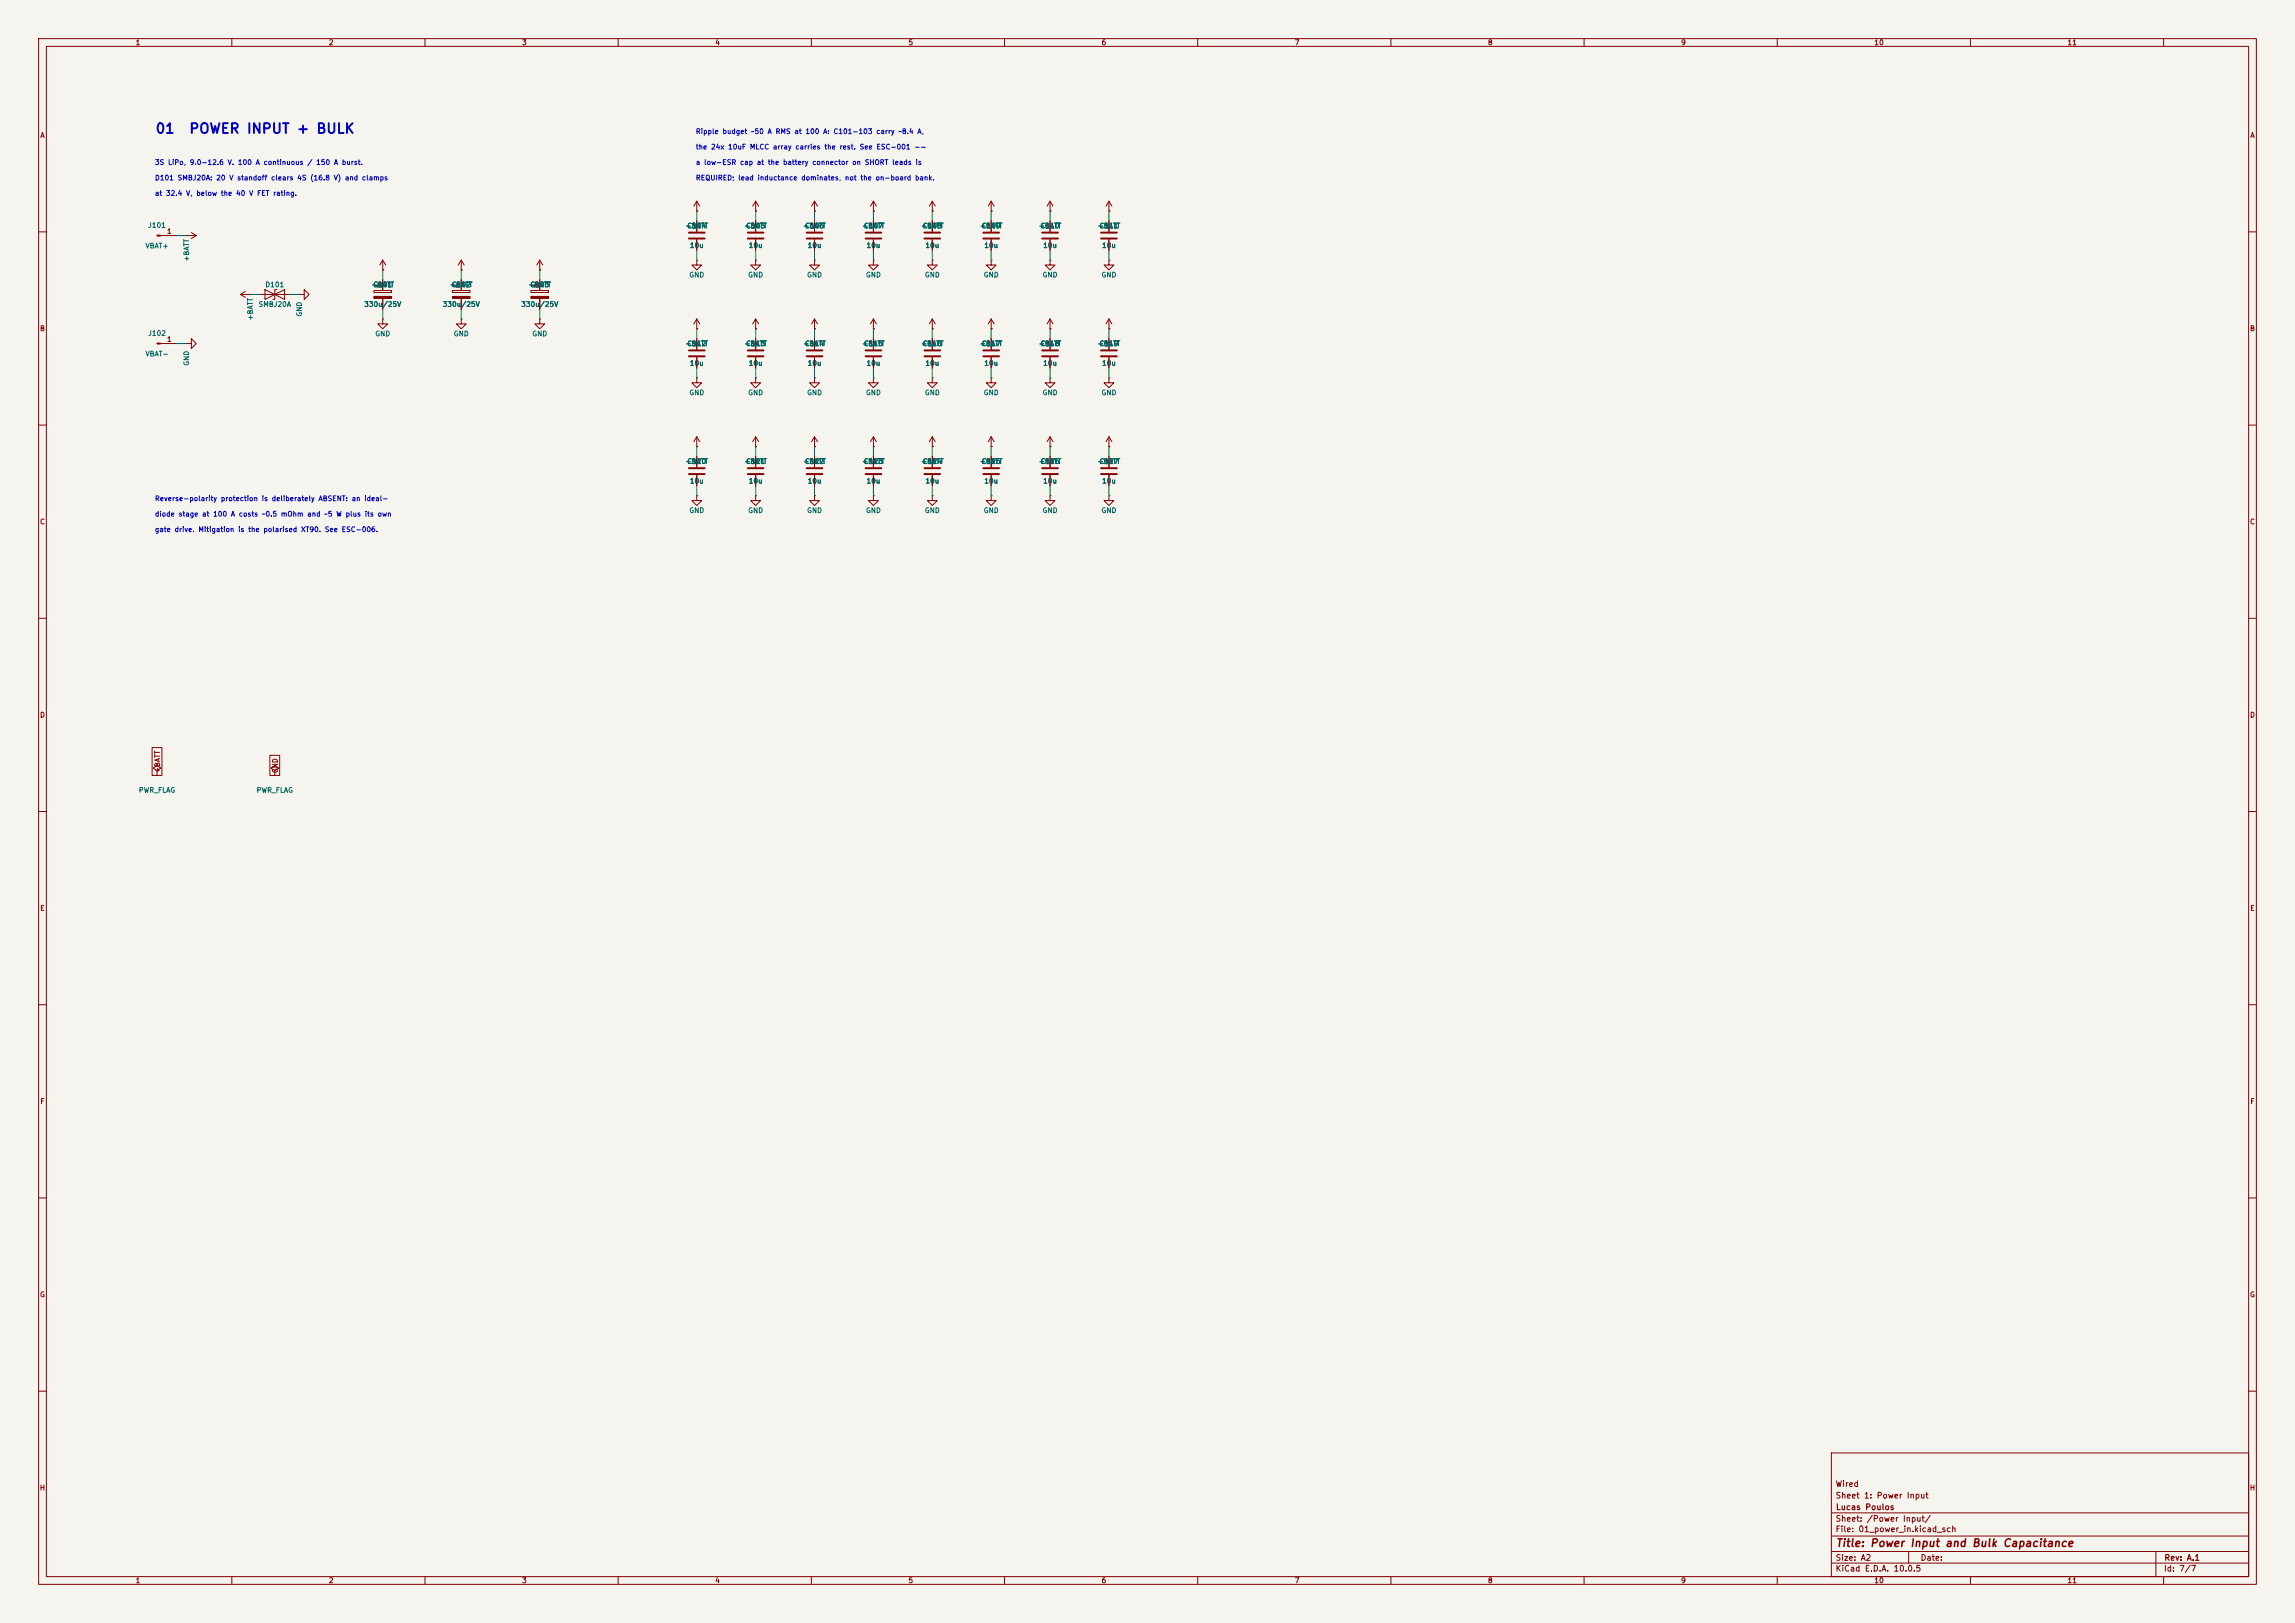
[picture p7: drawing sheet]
<svg xmlns="http://www.w3.org/2000/svg" width="594mm" height="420mm" viewBox="0 0 594 420" stroke-linecap="round" stroke-linejoin="round" font-family="sans-serif">
<defs><g id="words">
<g font-size="2.5" fill="#0000c2">
<text x="40.1" y="35.2">01</text>
<text x="48.8" y="35.2">POWER INPUT + BULK</text>
</g>
<text font-size="2" fill="#840000" x="475" y="400.8">Title: Power Input and Bulk Capacitance</text>
<g font-size="1.5" fill="#840000">
<text x="475" y="388.1">Sheet 1: Power Input</text>
<text x="475" y="385.1">Wired</text>
<text x="475" y="394.1">Sheet: /Power Input/</text>
<text x="475.1" y="391.1">Lucas Poulos</text>
<text x="475" y="396.8">File: 01_power_in.kicad_sch</text>
<text x="475" y="407">KiCad E.D.A. 10.0.5</text>
<text x="475" y="404.2">Size: A2</text>
<text x="497" y="404.2">Date:</text>
<text x="560" y="407">Id: 7/7</text>
<text x="560.1" y="404.2">Rev: A.1</text>
</g>
<g font-size="1.3" fill="#840000">
<text x="35" y="12">1</text>
<text x="85" y="12">2</text>
<text x="135" y="12">3</text>
<text x="185" y="12">4</text>
<text x="235" y="12">5</text>
<text x="285" y="12">6</text>
<text x="335" y="12">7</text>
<text x="385" y="12">8</text>
<text x="435" y="12">9</text>
<text x="485" y="12">10</text>
<text x="535" y="12">11</text>
<text x="10.3" y="36">A</text>
<text x="582.3" y="36">A</text>
<text x="10.2" y="86">B</text>
<text x="582.2" y="86">B</text>
<text x="10.2" y="136">C</text>
<text x="582.2" y="136">C</text>
<text x="10.2" y="186">D</text>
<text x="582.2" y="186">D</text>
<text x="41.7" y="200.2" transform="rotate(-90 41.7 200.2)">+BATT</text>
<text x="72.2" y="200.2" transform="rotate(-90 72.2 200.2)">GND</text>
<text x="10.3" y="236">E</text>
<text x="582.3" y="236">E</text>
<text x="10.3" y="286">F</text>
<text x="582.3" y="286">F</text>
<text x="10.2" y="336">G</text>
<text x="582.2" y="336">G</text>
<text x="10.2" y="386">H</text>
<text x="582.2" y="386">H</text>
<text x="35" y="410">1</text>
<text x="85" y="410">2</text>
<text x="135" y="410">3</text>
<text x="185" y="410">4</text>
<text x="235" y="410">5</text>
<text x="285" y="410">6</text>
<text x="335" y="410">7</text>
<text x="385" y="410">8</text>
<text x="435" y="410">9</text>
<text x="485" y="410">10</text>
<text x="535" y="410">11</text>
</g>
<g font-size="1.3" fill="#0000c2">
<text x="180" y="35">Ripple budget ~50 A RMS at 100 A: C101-103 carry ~8.4 A,</text>
<text x="180" y="39">the 24x 10uF MLCC array carries the rest. See ESC-001 --</text>
<text x="40" y="47">D101 SMBJ20A: 20 V standoff clears 4S (16.8 V) and clamps</text>
<text x="40" y="43">3S LiPo, 9.0-12.6 V. 100 A continuous / 150 A burst.</text>
<text x="180" y="47">REQUIRED; lead inductance dominates, not the on-board bank.</text>
<text x="180" y="43">a low-ESR cap at the battery connector on SHORT leads is</text>
<text x="40" y="51">at 32.4 V, below the 40 V FET rating.</text>
<text x="40" y="130">Reverse-polarity protection is deliberately ABSENT: an ideal-</text>
<text x="40" y="134">diode stage at 100 A costs ~0.5 mOhm and ~5 W plus its own</text>
<text x="40" y="138">gate drive. Mitigation is the polarised XT90. See ESC-006.</text>
</g>
<g font-size="1.3" fill="#006464">
<text x="38.2" y="59.3">J101</text>
<text x="177.3" y="59.4">+BATT</text>
<text x="177.8" y="59.4">C104</text>
<text x="192.5" y="59.4">+BATT</text>
<text x="193" y="59.4">C105</text>
<text x="207.8" y="59.4">+BATT</text>
<text x="208.2" y="59.4">C106</text>
<text x="223" y="59.4">+BATT</text>
<text x="223.5" y="59.4">C107</text>
<text x="238.2" y="59.4">+BATT</text>
<text x="238.7" y="59.4">C108</text>
<text x="253.5" y="59.4">+BATT</text>
<text x="254" y="59.4">C109</text>
<text x="268.7" y="59.4">+BATT</text>
<text x="269.2" y="59.4">C110</text>
<text x="284" y="59.4">+BATT</text>
<text x="284.4" y="59.4">C111</text>
<text x="37.5" y="64.6">VBAT+</text>
<text x="178.4" y="64.5">10u</text>
<text x="193.7" y="64.5">10u</text>
<text x="208.9" y="64.5">10u</text>
<text x="224.1" y="64.5">10u</text>
<text x="239.4" y="64.5">10u</text>
<text x="254.6" y="64.5">10u</text>
<text x="269.9" y="64.5">10u</text>
<text x="285.1" y="64.5">10u</text>
<text x="49.2" y="67.8" transform="rotate(-90 49.2 67.8)">+BATT</text>
<text x="68.5" y="74.6">D101</text>
<text x="96" y="74.6">+BATT</text>
<text x="96.5" y="74.6">C101</text>
<text x="116.3" y="74.6">+BATT</text>
<text x="116.8" y="74.6">C102</text>
<text x="136.6" y="74.6">+BATT</text>
<text x="137.1" y="74.6">C103</text>
<text x="178.3" y="72.1">GND</text>
<text x="193.5" y="72.1">GND</text>
<text x="208.8" y="72.1">GND</text>
<text x="224" y="72.1">GND</text>
<text x="239.2" y="72.1">GND</text>
<text x="254.5" y="72.1">GND</text>
<text x="269.7" y="72.1">GND</text>
<text x="285" y="72.1">GND</text>
<text x="65.7" y="83.1" transform="rotate(-90 65.7 83.1)">+BATT</text>
<text x="66.8" y="79.7">SMBJ20A</text>
<text x="78.4" y="82.1" transform="rotate(-90 78.4 82.1)">GND</text>
<text x="94.1" y="79.7">330u/25V</text>
<text x="114.4" y="79.7">330u/25V</text>
<text x="134.8" y="79.7">330u/25V</text>
<text x="38.2" y="87.2">J102</text>
<text x="97" y="87.3">GND</text>
<text x="117.3" y="87.3">GND</text>
<text x="137.6" y="87.3">GND</text>
<text x="177.3" y="89.9">+BATT</text>
<text x="177.8" y="89.9">C112</text>
<text x="192.5" y="89.9">+BATT</text>
<text x="193" y="89.9">C113</text>
<text x="207.8" y="89.9">+BATT</text>
<text x="208.2" y="89.9">C114</text>
<text x="223" y="89.9">+BATT</text>
<text x="223.5" y="89.9">C115</text>
<text x="238.2" y="89.9">+BATT</text>
<text x="238.7" y="89.9">C116</text>
<text x="253.5" y="89.9">+BATT</text>
<text x="254" y="89.9">C117</text>
<text x="268.7" y="89.9">+BATT</text>
<text x="269.2" y="89.9">C118</text>
<text x="284" y="89.9">+BATT</text>
<text x="284.4" y="89.9">C119</text>
<text x="37.5" y="92.5">VBAT-</text>
<text x="49.2" y="94.8" transform="rotate(-90 49.2 94.8)">GND</text>
<text x="178.4" y="94.9">10u</text>
<text x="193.7" y="94.9">10u</text>
<text x="208.9" y="94.9">10u</text>
<text x="224.1" y="94.9">10u</text>
<text x="239.4" y="94.9">10u</text>
<text x="254.6" y="94.9">10u</text>
<text x="269.9" y="94.9">10u</text>
<text x="285.1" y="94.9">10u</text>
<text x="178.3" y="102.6">GND</text>
<text x="193.5" y="102.6">GND</text>
<text x="208.8" y="102.6">GND</text>
<text x="224" y="102.6">GND</text>
<text x="239.2" y="102.6">GND</text>
<text x="254.5" y="102.6">GND</text>
<text x="269.7" y="102.6">GND</text>
<text x="285" y="102.6">GND</text>
<text x="177.3" y="120.3">+BATT</text>
<text x="177.8" y="120.3">C120</text>
<text x="178.4" y="125.4">10u</text>
<text x="192.5" y="120.3">+BATT</text>
<text x="193" y="120.3">C121</text>
<text x="193.7" y="125.4">10u</text>
<text x="207.8" y="120.3">+BATT</text>
<text x="208.2" y="120.3">C122</text>
<text x="208.9" y="125.4">10u</text>
<text x="223" y="120.3">+BATT</text>
<text x="223.5" y="120.3">C123</text>
<text x="224.1" y="125.4">10u</text>
<text x="238.2" y="120.3">+BATT</text>
<text x="238.7" y="120.3">C124</text>
<text x="239.4" y="125.4">10u</text>
<text x="253.5" y="120.3">+BATT</text>
<text x="254" y="120.3">C125</text>
<text x="254.6" y="125.4">10u</text>
<text x="268.7" y="120.3">+BATT</text>
<text x="269.2" y="120.3">C126</text>
<text x="269.9" y="125.4">10u</text>
<text x="284" y="120.3">+BATT</text>
<text x="284.4" y="120.3">C127</text>
<text x="285.1" y="125.4">10u</text>
<text x="178.3" y="133">GND</text>
<text x="193.5" y="133">GND</text>
<text x="208.8" y="133">GND</text>
<text x="224" y="133">GND</text>
<text x="239.2" y="133">GND</text>
<text x="254.5" y="133">GND</text>
<text x="269.7" y="133">GND</text>
<text x="285" y="133">GND</text>
<text x="35.8" y="205.4">PWR_FLAG</text>
<text x="66.3" y="205.4">PWR_FLAG</text>
</g>
<g font-size="1.3" fill="#a90000">
<text x="43.1" y="60.8">1</text>
<text x="43.1" y="88.8">1</text>
</g>
</g></defs>
<path d="M0 0h594v420h-594z" fill="#f5f4ef" stroke="#f5f4ef" stroke-width=".26"/>
<g fill="none" stroke="#840000" stroke-width=".26">
<path d="M10 10h574v400h-574zM12 12h570v396h-570zM60 10v2M110 10v2M160 10v2M210 10v2M260 10v2M310 10v2M360 10v2M410 10v2M460 10v2M510 10v2"/>
<path d="M560 10v2M180.3 54.6h.1M180.3 52.1v2.5M180.3 57.2v2.7M180.3 52.1l-.7 1.2M180.3 52.1l.8 1.2M195.6 54.6h.1M195.6 52.1v2.5M195.6 57.2v2.7M195.6 52.1l-.8 1.2M195.6 52.1l.7 1.2M210.8 54.6h.1"/>
<path d="M210.8 52.1v2.5M210.8 57.2v2.7M210.8 52.1l-.7 1.2M210.8 52.1l.8 1.2M226.1 54.6h.1M226.1 52.1v2.5M226.1 57.2v2.7M226.1 52.1l-.8 1.2M226.1 52.1l.7 1.2M241.3 54.6h.1M241.3 52.1v2.5M241.3 57.2v2.7"/>
<path d="M241.3 52.1l-.8 1.2M241.3 52.1l.8 1.2M256.5 54.6h.1M256.5 52.1v2.5M256.5 57.2v2.7M256.5 52.1l-.7 1.2M256.5 52.1l.8 1.2M271.8 54.6h.1M271.8 52.1v2.5M271.8 57.2v2.7M271.8 52.1l-.8 1.2M271.8 52.1l.7 1.2"/>
<path d="M287 54.6h.1M287 52.1v2.5M287 57.2v2.7M287 52.1l-.7 1.2M287 52.1l.8 1.2M10 60h2M41.5 61h4.2M48.3 61h.1M48.3 61h2.5M49.5 60.2l1.3 .8M50.8 61l-1.3 .7M62.2 76.2l1.3 .8"/>
<path d="M62.2 76.2h2.6M63.5 75.4l-1.3 .8M64.8 76.2h.1M67.3 76.2h7.6M68.6 74.9v2.6l5.1-2.6v2.6zM71.6 74.9h-.5v2.6h-.5M77.5 76.2h1.2v-1.3l1.3 1.3-1.3 1.3v-1.3M77.5 76.2h.1M96.8 75.2h4.5v.5h-4.5zM97.3 73.9h1M97.8 73.4v1M99.1 69.9h.1"/>
<path d="M99.1 67.3v2.6M99.1 72.4v2.8M99.1 77.2v2.8M99.1 67.3l-.8 1.3M99.1 67.3l.7 1.3M117.1 75.2h4.6v.5h-4.6zM117.6 73.9h1M118.1 73.4v1M119.4 69.9h.1M119.4 67.3v2.6M119.4 72.4v2.8M119.4 77.2v2.8"/>
<path d="M119.4 67.3l-.8 1.3M119.4 67.3l.7 1.3M137.4 75.2h4.6v.5h-4.6zM137.9 73.9h1M138.4 73.4v1M139.7 69.9h.1M139.7 67.3l-.8 1.3M139.7 67.3l.8 1.3M139.7 67.3v2.6M139.7 72.4v2.8M139.7 77.2v2.8M180.3 67.3v1.3h1.3l-1.3 1.3-1.2-1.3h1.2"/>
<path d="M180.3 67.3h.1M180.3 62v2.8M195.6 67.3v1.3h1.2l-1.2 1.3-1.3-1.3h1.3M195.6 67.3h.1M195.6 62v2.8M210.8 67.3v1.3h1.3l-1.3 1.3-1.3-1.3h1.3M210.8 67.3h.1M210.8 62v2.8M226.1 67.3v1.3h1.2l-1.2 1.3-1.3-1.3h1.3M226.1 67.3h.1M226.1 62v2.8M241.3 67.3v1.3h1.3l-1.3 1.3-1.3-1.3h1.3"/>
<path d="M241.3 67.3h.1M241.3 62v2.8M256.5 67.3v1.3h1.3l-1.3 1.3-1.2-1.3h1.2M256.5 67.3h.1M256.5 62v2.8M271.8 67.3v1.3h1.2l-1.2 1.3-1.3-1.3h1.3M271.8 67.3h.1M271.8 62v2.8M287 67.3v1.3h1.3l-1.3 1.3-1.3-1.3h1.3M287 67.3h.1M287 62v2.8M582 60h2"/>
<path d="M41.5 88.9h4.2M48.3 88.9h1.2v-1.3l1.3 1.3-1.3 1.3v-1.3M48.3 88.9h.1M99.1 82.6v1.2h1.2l-1.2 1.3-1.3-1.3h1.3M99.1 82.6h.1M119.4 82.6v1.2h1.2l-1.2 1.3-1.3-1.3h1.3M119.4 82.6h.1M139.7 82.6v1.2h1.3l-1.3 1.3-1.3-1.3h1.3M139.7 82.6h.1M180.3 85.1h.1M180.3 97.8v1.3h1.3l-1.3 1.2-1.2-1.2h1.2M180.3 97.8h.1"/>
<path d="M180.3 82.6l-.7 1.2M180.3 82.6l.8 1.2M180.3 82.6v2.5M180.3 87.6v2.8M180.3 92.5v2.8M195.6 97.8v1.3h1.2l-1.2 1.2-1.3-1.2h1.3M195.6 97.8h.1M195.6 85.1h.1M195.6 82.6v2.5M195.6 87.6v2.8M195.6 92.5v2.8M195.6 82.6l-.8 1.2"/>
<path d="M195.6 82.6l.7 1.2M210.8 97.8v1.3h1.3l-1.3 1.2-1.3-1.2h1.3M210.8 97.8h.1M210.8 85.1h.1M210.8 82.6v2.5M210.8 87.6v2.8M210.8 92.5v2.8M210.8 82.6l-.7 1.2M210.8 82.6l.8 1.2M226.1 97.8v1.3h1.2l-1.2 1.2-1.3-1.2h1.3M226.1 97.8h.1M226.1 85.1h.1"/>
<path d="M226.1 82.6l-.8 1.2M226.1 82.6l.7 1.2M226.1 82.6v2.5M226.1 87.6v2.8M226.1 92.5v2.8M241.3 85.1h.1M241.3 97.8v1.3h1.3l-1.3 1.2-1.3-1.2h1.3M241.3 97.8h.1M241.3 82.6v2.5M241.3 87.6v2.8M241.3 92.5v2.8M241.3 82.6l-.8 1.2"/>
<path d="M241.3 82.6l.8 1.2M256.5 85.1h.1M256.5 97.8v1.3h1.3l-1.3 1.2-1.2-1.2h1.2M256.5 97.8h.1M256.5 82.6l-.7 1.2M256.5 82.6l.8 1.2M256.5 82.6v2.5M256.5 87.6v2.8M256.5 92.5v2.8M271.8 85.1h.1M271.8 97.8v1.3h1.2l-1.2 1.2-1.3-1.2h1.3M271.8 97.8h.1"/>
<path d="M271.8 82.6l-.8 1.2M271.8 82.6l.7 1.2M271.8 82.6v2.5M271.8 87.6v2.8M271.8 92.5v2.8M287 85.1h.1M287 97.8v1.3h1.3l-1.3 1.2-1.3-1.2h1.3M287 97.8h.1M287 82.6l-.7 1.2M287 82.6l.8 1.2M287 82.6v2.5M287 87.6v2.8"/>
<path d="M287 92.5v2.8M10 110h2M180.3 115.6h.1M180.3 113v2.6M180.3 118.1v2.8M180.3 113l-.7 1.3M180.3 113l.8 1.3M195.6 115.6h.1M195.6 113v2.6M195.6 118.1v2.8M195.6 113l-.8 1.3M195.6 113l.7 1.3"/>
<path d="M210.8 115.6h.1M210.8 113v2.6M210.8 118.1v2.8M210.8 113l-.7 1.3M210.8 113l.8 1.3M226.1 115.6h.1M226.1 113v2.6M226.1 118.1v2.8M226.1 113l-.8 1.3M226.1 113l.7 1.3M241.3 115.6h.1M241.3 113v2.6"/>
<path d="M241.3 118.1v2.8M241.3 113l-.8 1.3M241.3 113l.8 1.3M256.5 115.6h.1M256.5 113v2.6M256.5 118.1v2.8M256.5 113l-.7 1.3M256.5 113l.8 1.3M271.8 115.6h.1M271.8 113v2.6M271.8 118.1v2.8M271.8 113l-.8 1.3"/>
<path d="M271.8 113l.7 1.3M287 115.6h.1M287 113v2.6M287 118.1v2.8M287 113l-.7 1.3M287 113l.8 1.3M582 110h2M180.3 128.3v1.2h1.3l-1.3 1.3-1.2-1.3h1.2M180.3 128.3h.1M180.3 122.9v2.8M195.6 128.3v1.2h1.2l-1.2 1.3-1.3-1.3h1.3M195.6 128.3h.1"/>
<path d="M195.6 122.9v2.8M210.8 128.3v1.2h1.3l-1.3 1.3-1.3-1.3h1.3M210.8 128.3h.1M210.8 122.9v2.8M226.1 128.3v1.2h1.2l-1.2 1.3-1.3-1.3h1.3M226.1 128.3h.1M226.1 122.9v2.8M241.3 128.3v1.2h1.3l-1.3 1.3-1.3-1.3h1.3M241.3 128.3h.1M241.3 122.9v2.8M256.5 128.3v1.2h1.3l-1.3 1.3-1.2-1.3h1.2M256.5 128.3h.1"/>
<path d="M256.5 122.9v2.8M271.8 128.3v1.2h1.2l-1.2 1.3-1.3-1.3h1.3M271.8 128.3h.1M271.8 122.9v2.8M287 128.3v1.2h1.3l-1.3 1.3-1.3-1.3h1.3M287 128.3h.1M287 122.9v2.8M10 160h2M582 160h2M39.4 193.5h2.5v7.2h-2.5zM40.6 199.4l1.1-.6-1.1-.7-1 .7 1 .6v1.3M69.8 195.5h2.6v5.2h-2.6z"/>
<path d="M71.1 199.4l1-.6-1-.7-1 .7 1 .6v1.3M10 210h2M40.6 200.7h.1M71.1 200.7h.1M582 210h2M10 260h2M582 260h2M10 310h2M582 310h2M10 360h2M474 376h108v32h-108zM582 360h2"/>
<path d="M474 397.5h108M474 391.5h108M60 408v2M110 408v2M160 408v2M210 408v2M260 408v2M310 408v2M360 408v2M410 408v2M460 408v2M474 404.5h108"/>
<path d="M474 401.5h108M494 401.5v3M510 408v2M558 401.5v6.5M560 408v2"/>
</g>
<g fill="none" stroke="#840000" stroke-width=".51">
<path d="M178.3 60.2h4.1M178.3 61.7h4.1M193.5 60.2h4.1M193.5 61.7h4.1M208.8 60.2h4.1M208.8 61.7h4.1M224 60.2h4.1M224 61.7h4.1M239.3 60.2h4M239.3 61.7h4M254.5 60.2h4.1M254.5 61.7h4.1"/>
<path d="M269.7 60.2h4.1M269.7 61.7h4.1M285 60.2h4.1M285 61.7h4.1M178.3 90.7h4.1M178.3 92.2h4.1M193.5 90.7h4.1M193.5 92.2h4.1M208.8 90.7h4.1M208.8 92.2h4.1M224 90.7h4.1M224 92.2h4.1"/>
<path d="M239.3 90.7h4M239.3 92.2h4M254.5 90.7h4.1M254.5 92.2h4.1M269.7 90.7h4.1M269.7 92.2h4.1M285 90.7h4.1M285 92.2h4.1M178.3 121.2h4.1M178.3 122.7h4.1M193.5 121.2h4.1M193.5 122.7h4.1"/>
<path d="M208.8 121.2h4.1M208.8 122.7h4.1M224 121.2h4.1M224 122.7h4.1M239.3 121.2h4M239.3 122.7h4M254.5 121.2h4.1M254.5 122.7h4.1M269.7 121.2h4.1M269.7 122.7h4.1M285 121.2h4.1M285 122.7h4.1"/>
</g>
<g fill="#840000" stroke="#840000" stroke-width=".26">
<path d="M40.6 60.8h.9v.3h-.9z"/>
<path d="M40.6 88.8h.9v.2h-.9z"/>
<path d="M117.1 76.7h4.6v.5h-4.6z"/>
<path d="M137.4 76.7h4.6v.5h-4.6z"/>
<path d="M96.8 76.7h4.5v.5h-4.5z"/>
</g>
<g fill="none" stroke="#009600" stroke-width=".26">
<path d="M180.3 54.6v2.6M195.6 54.6v2.6M210.8 54.6v2.6M226.1 54.6v2.6M241.3 54.6v2.6M256.5 54.6v2.6M271.8 54.6v2.6M287 54.6v2.6M45.7 61h2.6M64.8 76.2h2.5M74.9 76.2h2.6M99.1 69.9v2.5"/>
<path d="M119.4 69.9v2.5M139.7 69.9v2.5M180.3 64.8v2.5M195.6 64.8v2.5M210.8 64.8v2.5M226.1 64.8v2.5M241.3 64.8v2.5M256.5 64.8v2.5M271.8 64.8v2.5M287 64.8v2.5M45.7 88.9h2.6M99.1 80v2.6"/>
<path d="M119.4 80v2.6M139.7 80v2.6M180.3 85.1v2.5M180.3 95.3v2.5M195.6 85.1v2.5M195.6 95.3v2.5M210.8 85.1v2.5M210.8 95.3v2.5M226.1 85.1v2.5M226.1 95.3v2.5M241.3 85.1v2.5M241.3 95.3v2.5"/>
<path d="M256.5 85.1v2.5M256.5 95.3v2.5M271.8 85.1v2.5M271.8 95.3v2.5M287 85.1v2.5M287 95.3v2.5M180.3 115.6v2.5M195.6 115.6v2.5M210.8 115.6v2.5M226.1 115.6v2.5M241.3 115.6v2.5M256.5 115.6v2.5"/>
<path d="M271.8 115.6v2.5M287 115.6v2.5M180.3 125.7v2.6M195.6 125.7v2.6M210.8 125.7v2.6M226.1 125.7v2.6M241.3 125.7v2.6M256.5 125.7v2.6M271.8 125.7v2.6M287 125.7v2.6"/>
</g>
<use href="#words"/>
</svg>
